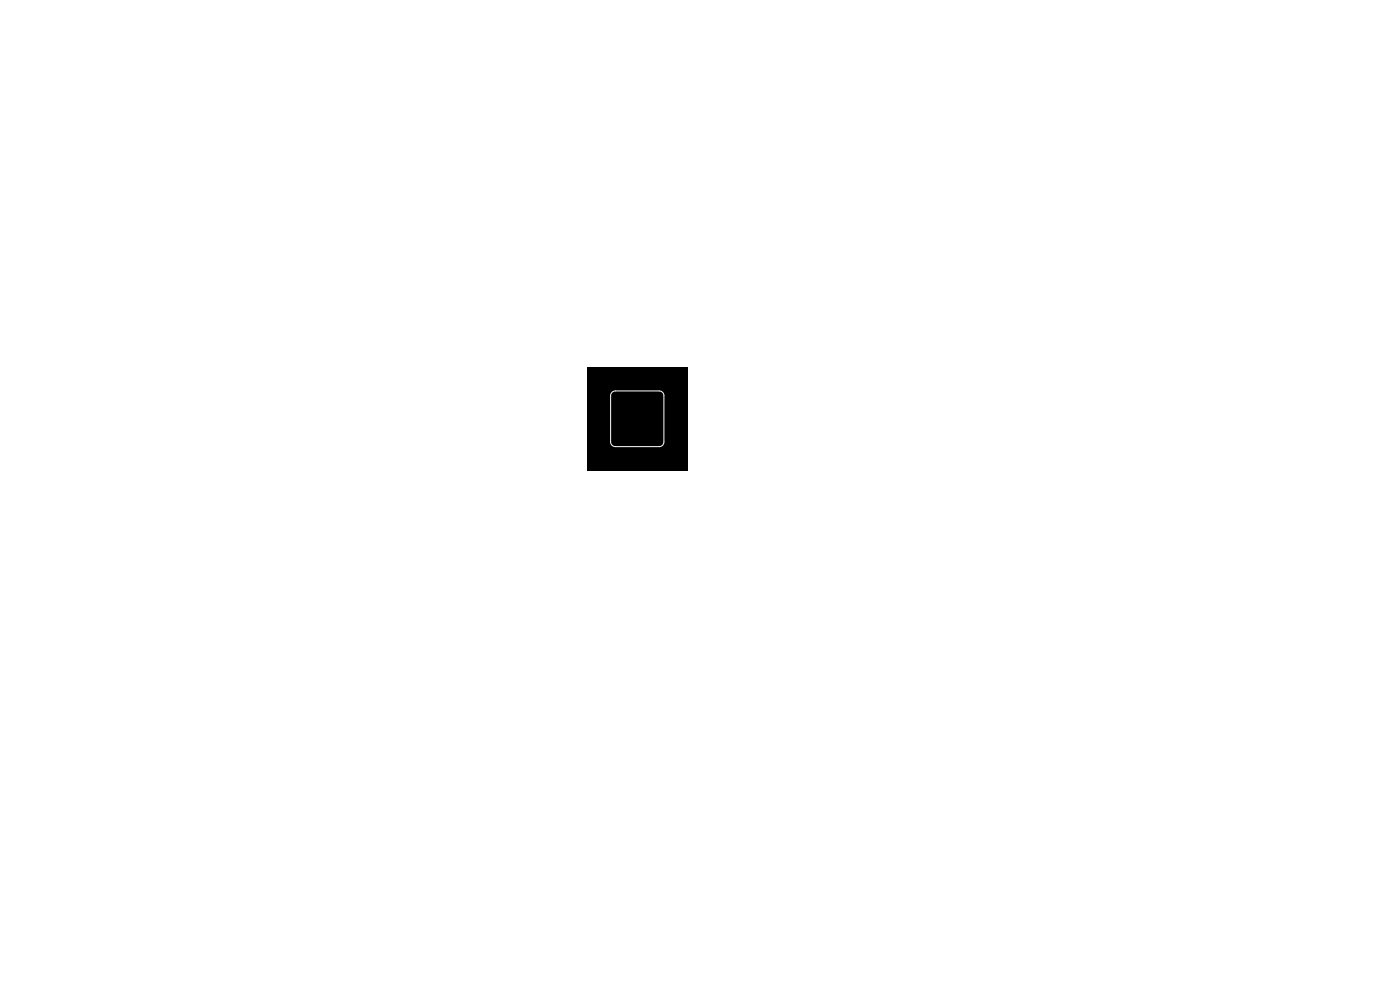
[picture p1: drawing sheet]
<svg xmlns="http://www.w3.org/2000/svg" width="297mm" height="210mm" viewBox="0 0 297 210" stroke-linecap="round" stroke-linejoin="round" font-family="sans-serif">
<path d="M124.5 77.9h21.4v21.9h-21.4z" fill="#000"/>
<path d="M129.8 83.2l.7-.3h9.3a1 1 0 0 1 1 1v9.8a1 1 0 0 1-1 1h-9.3a1 1 0 0 1-1-1v-9.8z" fill="none" stroke="#fff" stroke-width=".21"/>
</svg>
